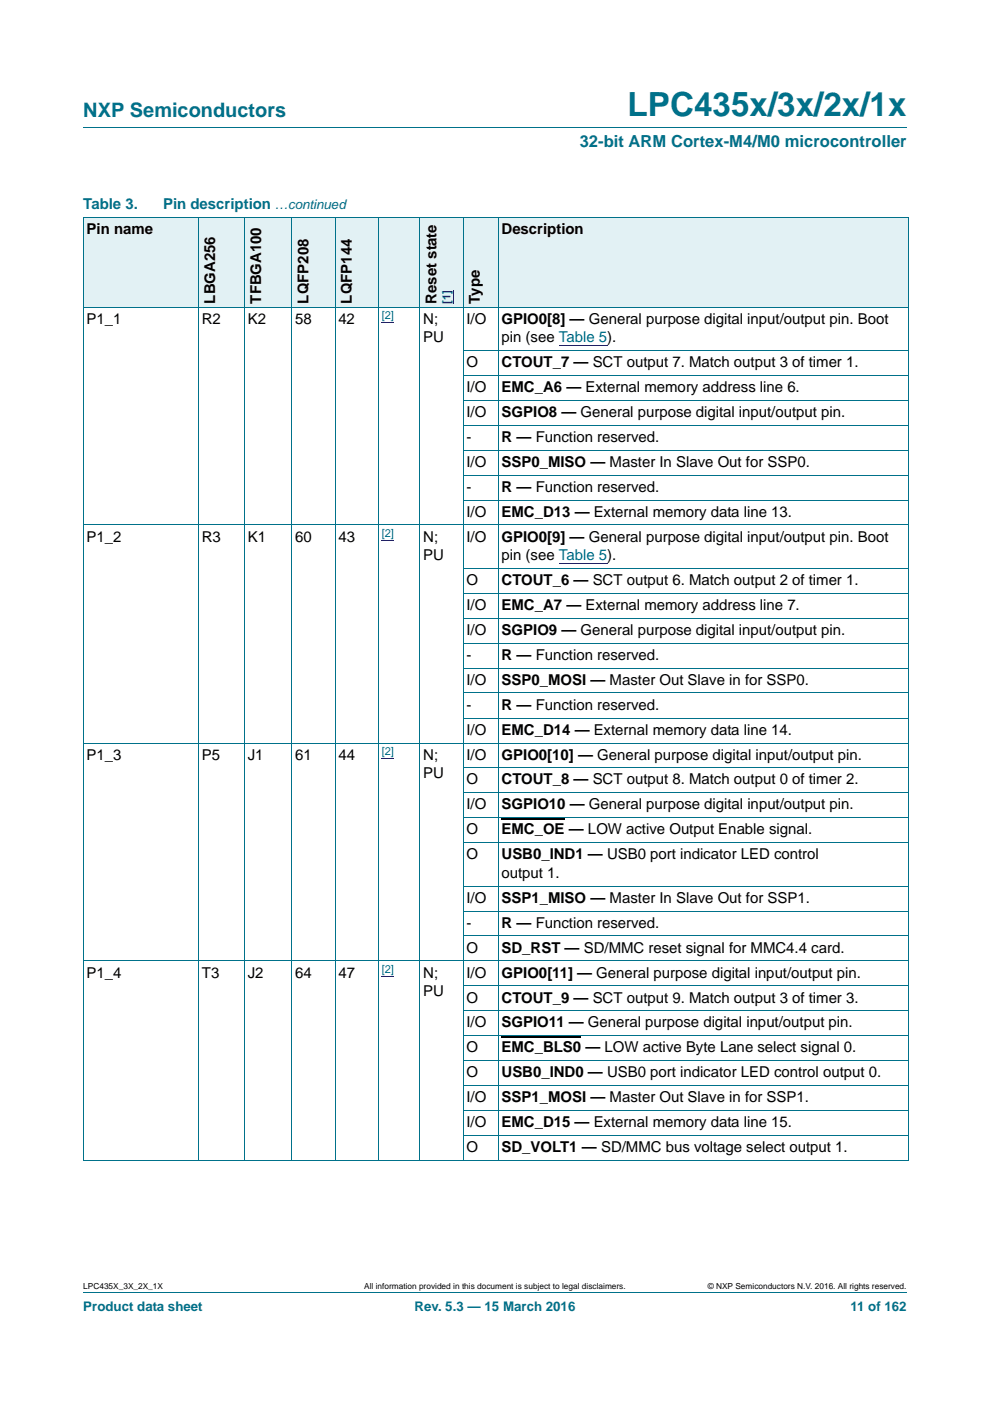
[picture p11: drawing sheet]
<svg xmlns="http://www.w3.org/2000/svg" width="210mm" height="297mm" viewBox="0 0 210 297" stroke-linecap="round" stroke-linejoin="round" font-family="sans-serif">
<defs><g id="words">
<text font-size="7" fill="#00718a" x="133.1" y="24.6">LPC435x/3x/2x/1x</text>
<text font-size="4.2" fill="#00718a" x="17.7" y="24.9">NXP Semiconductors</text>
<text font-size="3.5" fill="#00718a" x="123" y="31.1">32-bit ARM Cortex-M4/M0 microcontroller</text>
<g font-size="3.2" fill="#00718a">
<text x="17.7" y="44.3">Table 3.</text>
<text x="34.6" y="44.3">Pin description</text>
</g>
<g font-size="3.2">
<text x="18.4" y="49.6">Pin name</text>
<text x="106.4" y="49.6">Description</text>
<text x="45.6" y="64.4" transform="rotate(-90 45.6 64.4)">LBGA256</text>
<text x="55.4" y="64.4" transform="rotate(-90 55.4 64.4)">TFBGA100</text>
<text x="65.4" y="64.4" transform="rotate(-90 65.4 64.4)">LQFP208</text>
<text x="74.6" y="64.4" transform="rotate(-90 74.6 64.4)">LQFP144</text>
<text x="92.6" y="64.4" transform="rotate(-90 92.6 64.4)">Reset state</text>
<text x="101.8" y="64.4" transform="rotate(-90 101.8 64.4)">Type</text>
<text x="18.4" y="68.6">P1_1</text>
<text x="42.8" y="68.6">R2</text>
<text x="52.6" y="68.6">K2</text>
<text x="62.6" y="68.6">58</text>
<text x="71.8" y="68.6">42</text>
<text x="89.8" y="68.6">N;</text>
<text x="99" y="68.6">I/O</text>
<text x="106.4" y="68.6">GPIO0[8] — General purpose digital input/output pin. Boot</text>
<text x="89.8" y="72.5">PU</text>
<text x="99" y="77.8">O</text>
<text x="106.4" y="72.5">pin (see Table 5).</text>
<text x="106.4" y="77.8">CTOUT_7 — SCT output 7. Match output 3 of timer 1.</text>
<text x="99" y="83.1">I/O</text>
<text x="106.4" y="83.1">EMC_A6 — External memory address line 6.</text>
<text x="99" y="88.4">I/O</text>
<text x="106.4" y="88.4">SGPIO8 — General purpose digital input/output pin.</text>
<text x="99" y="93.7">-</text>
<text x="106.4" y="93.7">R — Function reserved.</text>
<text x="99" y="99">I/O</text>
<text x="106.4" y="99">SSP0_MISO — Master In Slave Out for SSP0.</text>
<text x="99" y="104.3">-</text>
<text x="106.4" y="104.3">R — Function reserved.</text>
<text x="99" y="109.5">I/O</text>
<text x="106.4" y="109.5">EMC_D13 — External memory data line 13.</text>
<text x="18.4" y="114.8">P1_2</text>
<text x="42.8" y="114.8">R3</text>
<text x="52.6" y="114.8">K1</text>
<text x="62.6" y="114.8">60</text>
<text x="71.8" y="114.8">43</text>
<text x="89.8" y="114.8">N;</text>
<text x="89.8" y="118.7">PU</text>
<text x="99" y="114.8">I/O</text>
<text x="106.4" y="114.8">GPIO0[9] — General purpose digital input/output pin. Boot</text>
<text x="106.4" y="118.7">pin (see Table 5).</text>
<text x="99" y="124">O</text>
<text x="106.4" y="124">CTOUT_6 — SCT output 6. Match output 2 of timer 1.</text>
<text x="99" y="129.3">I/O</text>
<text x="106.4" y="129.3">EMC_A7 — External memory address line 7.</text>
<text x="99" y="134.6">I/O</text>
<text x="106.4" y="134.6">SGPIO9 — General purpose digital input/output pin.</text>
<text x="99" y="139.9">-</text>
<text x="106.4" y="139.9">R — Function reserved.</text>
<text x="99" y="145.2">I/O</text>
<text x="106.4" y="145.2">SSP0_MOSI — Master Out Slave in for SSP0.</text>
<text x="99" y="150.5">-</text>
<text x="99" y="155.8">I/O</text>
<text x="106.4" y="150.5">R — Function reserved.</text>
<text x="106.4" y="155.8">EMC_D14 — External memory data line 14.</text>
<text x="18.4" y="161">P1_3</text>
<text x="42.8" y="161">P5</text>
<text x="52.6" y="161">J1</text>
<text x="62.6" y="161">61</text>
<text x="71.8" y="161">44</text>
<text x="89.8" y="161">N;</text>
<text x="99" y="161">I/O</text>
<text x="106.4" y="161">GPIO0[10] — General purpose digital input/output pin.</text>
<text x="89.8" y="164.9">PU</text>
<text x="99" y="166.3">O</text>
<text x="106.4" y="166.3">CTOUT_8 — SCT output 8. Match output 0 of timer 2.</text>
<text x="99" y="171.6">I/O</text>
<text x="106.4" y="171.6">SGPIO10 — General purpose digital input/output pin.</text>
<text x="99" y="176.9">O</text>
<text x="106.4" y="176.9">EMC_OE — LOW active Output Enable signal.</text>
<text x="99" y="182.2">O</text>
<text x="106.4" y="182.2">USB0_IND1 — USB0 port indicator LED control</text>
<text x="99" y="191.4">I/O</text>
<text x="106.4" y="186.1">output 1.</text>
<text x="106.4" y="191.4">SSP1_MISO — Master In Slave Out for SSP1.</text>
<text x="99" y="196.7">-</text>
<text x="106.4" y="196.7">R — Function reserved.</text>
<text x="99" y="202">O</text>
<text x="106.4" y="202">SD_RST — SD/MMC reset signal for MMC4.4 card.</text>
<text x="18.4" y="207.3">P1_4</text>
<text x="42.8" y="207.3">T3</text>
<text x="52.6" y="207.3">J2</text>
<text x="62.6" y="207.3">64</text>
<text x="71.8" y="207.3">47</text>
<text x="89.8" y="207.3">N;</text>
<text x="99" y="207.3">I/O</text>
<text x="106.4" y="207.3">GPIO0[11] — General purpose digital input/output pin.</text>
<text x="89.8" y="211.1">PU</text>
<text x="99" y="212.6">O</text>
<text x="106.4" y="212.6">CTOUT_9 — SCT output 9. Match output 3 of timer 3.</text>
<text x="99" y="217.8">I/O</text>
<text x="106.4" y="217.8">SGPIO11 — General purpose digital input/output pin.</text>
<text x="99" y="223.1">O</text>
<text x="106.4" y="223.1">EMC_BLS0 — LOW active Byte Lane select signal 0.</text>
<text x="99" y="228.4">O</text>
<text x="99" y="233.7">I/O</text>
<text x="106.4" y="228.4">USB0_IND0 — USB0 port indicator LED control output 0.</text>
<text x="106.4" y="233.7">SSP1_MOSI — Master Out Slave in for SSP1.</text>
<text x="99" y="239">I/O</text>
<text x="106.4" y="239">EMC_D15 — External memory data line 15.</text>
<text x="99" y="244.3">O</text>
<text x="106.4" y="244.3">SD_VOLT1 — SD/MMC bus voltage select output 1.</text>
</g>
<g font-size="2.8" fill="#00718a">
<text x="58.3" y="44.3">…continued</text>
<text x="17.7" y="277.9">Product data sheet</text>
<text x="87.9" y="277.9">Rev. 5.3 — 15 March 2016</text>
<text x="180.4" y="277.9">11 of 162</text>
</g>
<g font-size="2.4" fill="#00f">
<text x="95.5" y="64.4" transform="rotate(-90 95.5 64.4)">[1]</text>
<text x="81" y="67.6">[2]</text>
<text x="81" y="113.9">[2]</text>
<text x="81" y="160.1">[2]</text>
<text x="81" y="206.3">[2]</text>
</g>
<g font-size="1.8">
<text x="17.7" y="273.3">LPC435X_3X_2X_1X</text>
<text x="77.2" y="273.3">All information provided in this document is subject to legal disclaimers.</text>
<text x="150.1" y="273.3">© NXP Semiconductors N.V. 2016. All rights reserved.</text>
</g>
</g></defs>
<path d="M17.7 27h174.6M17.7 273.9h174.6" fill="none" stroke="#00718a" stroke-width=".21"/>
<path d="M81 68.4h2.6M118.6 73.2h10.2M81 114.6h2.6M118.6 119.4h10.2M81 160.8h2.6M81 207h2.6" fill="none" stroke="#00f" stroke-width=".21"/>
<path d="M106.4 173.6h13.4M106.4 219.8h16.9" fill="none" stroke="#000" stroke-width=".34"/>
<g fill="#e2f1f4">
<path d="M17.7 46h24.4v19.1h-24.4z"/>
<path d="M42.1 46h9.8v19.1h-9.8z"/>
<path d="M51.9 46h10v19.1h-10z"/>
<path d="M61.9 46h9.2v19.1h-9.2z"/>
<path d="M71.1 46h9.2v19.1h-9.2z"/>
<path d="M80.3 46h18v19.1h-18z"/>
</g>
<path d="M96.2 61.5v2.9" fill="none" stroke="#00f" stroke-width=".21"/>
<g fill="#e2f1f4">
<path d="M98.3 46h7.4v19.1h-7.4z"/>
<path d="M105.7 46h87v19.1h-87z"/>
</g>
<g fill="none" stroke="#00718a" stroke-width=".21">
<path d="M17.6 46h175.1M17.7 46.1v199.9M42.1 46v200.1M51.9 46v200.1M61.9 46v200.1M71.1 46v200.1M80.3 46v200.1M89.1 46v200.1M98.3 46v200.1M105.7 46v200.1M192.7 46.1v199.9M17.6 65.1h175.1"/>
<path d="M98.2 74.3h94.5M98.2 79.6h94.5M98.2 84.8h94.5M98.2 90.1h94.5M98.2 95.4h94.5M17.6 111.3h175.1M98.2 100.7h94.5M98.2 106h94.5M98.2 120.5h94.5M98.2 125.8h94.5M98.2 131.1h94.5M98.2 136.3h94.5"/>
<path d="M17.6 157.5h175.1M98.2 141.6h94.5M98.2 146.9h94.5M98.2 152.2h94.5M98.2 162.8h94.5M98.2 168.1h94.5M98.2 173.4h94.5M98.2 178.7h94.5M98.2 187.9h94.5M98.2 193.2h94.5M98.2 198.4h94.5M17.6 203.7h175.1"/>
<path d="M98.2 209h94.5M98.2 214.3h94.5M98.2 219.6h94.5M98.2 224.9h94.5M98.2 230.2h94.5M98.2 235.5h94.5M17.6 246.1h175.1M98.2 240.8h94.5"/>
</g>
<use href="#words"/>
</svg>
